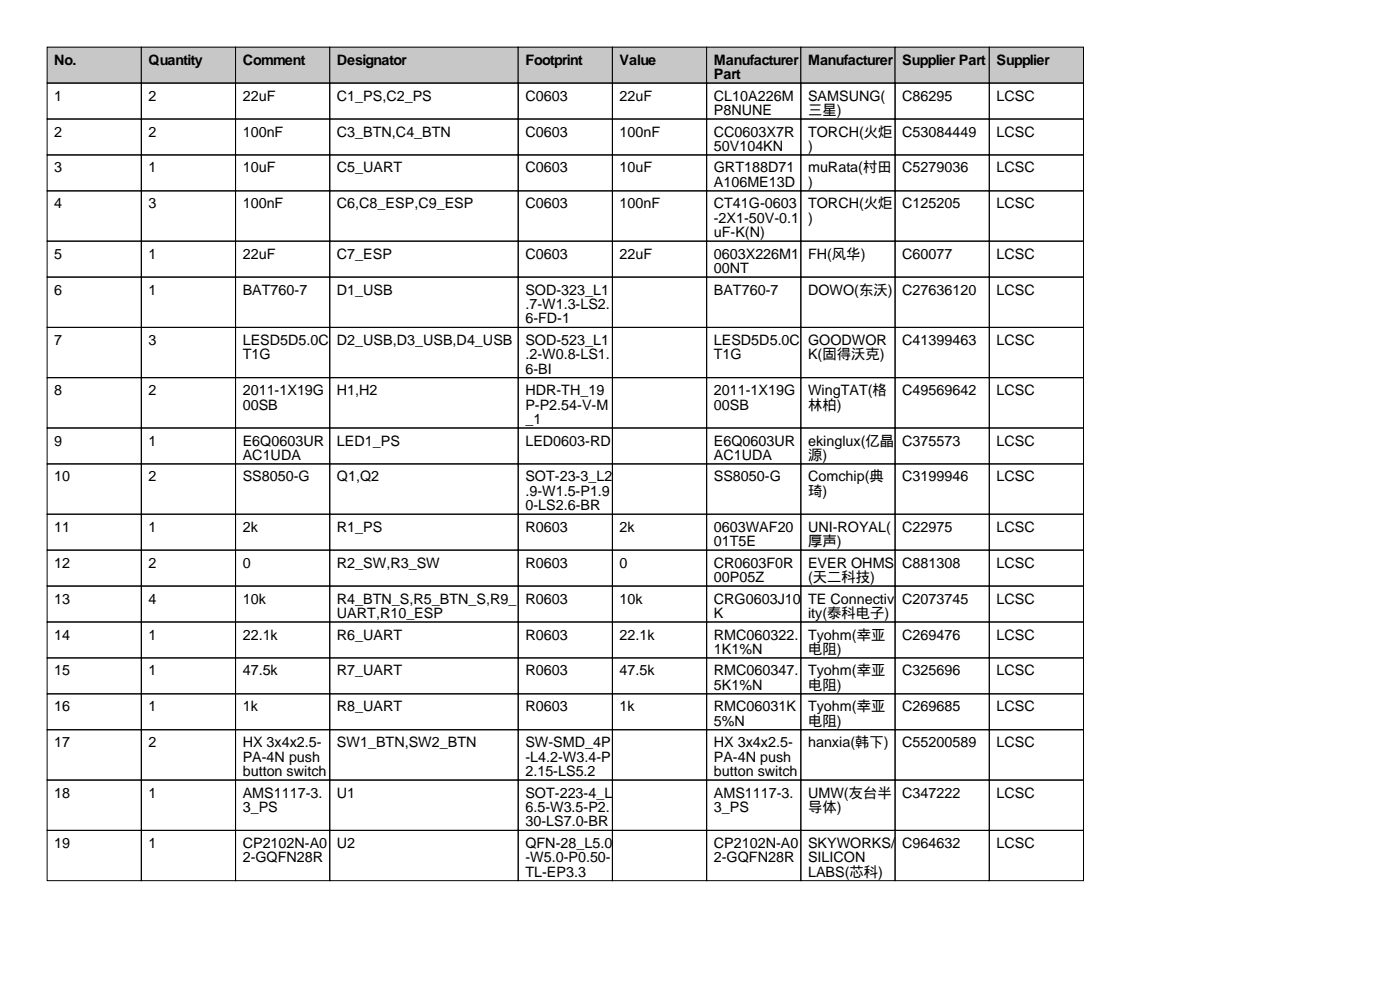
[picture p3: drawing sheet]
<svg xmlns="http://www.w3.org/2000/svg" width="297mm" height="210mm" viewBox="0 0 297 210" stroke-linecap="round" stroke-linejoin="round" font-family="sans-serif">
<defs><g id="words">
<g font-size="3">
<text x="11.5" y="13.7">No.</text>
<text x="31.5" y="13.7">Quantity</text>
<text x="51.5" y="13.7">Comment</text>
<text x="71.5" y="13.7">Designator</text>
<text x="111.5" y="13.7">Footprint</text>
<text x="131.5" y="13.7">Value</text>
<text x="151.5" y="13.7">Manufacturer</text>
<text x="151.5" y="16.8">Part</text>
<text x="171.5" y="13.7">Manufacturer</text>
<text x="191.5" y="13.7">Supplier Part</text>
<text x="211.5" y="13.7">Supplier</text>
<text x="11.5" y="21.3">1</text>
<text x="31.5" y="21.3">2</text>
<text x="51.5" y="21.3">22uF</text>
<text x="71.5" y="21.3">C1_PS,C2_PS</text>
<text x="111.5" y="21.3">C0603</text>
<text x="131.5" y="21.3">22uF</text>
<text x="151.5" y="21.3">CL10A226M</text>
<text x="171.5" y="21.3">SAMSUNG(</text>
<text x="191.5" y="21.3">C86295</text>
<text x="211.5" y="21.3">LCSC</text>
<text x="11.5" y="29">2</text>
<text x="31.5" y="29">2</text>
<text x="51.5" y="29">100nF</text>
<text x="71.5" y="29">C3_BTN,C4_BTN</text>
<text x="111.5" y="29">C0603</text>
<text x="131.5" y="29">100nF</text>
<text x="151.5" y="24.4">P8NUNE</text>
<text x="151.5" y="29">CC0603X7R</text>
<text x="171.5" y="24.4">三星)</text>
<text x="171.5" y="29">TORCH(火炬</text>
<text x="191.5" y="29">C53084449</text>
<text x="211.5" y="29">LCSC</text>
<text x="151.5" y="32">50V104KN</text>
<text x="171.5" y="32">)</text>
<text x="11.5" y="36.6">3</text>
<text x="31.5" y="36.6">1</text>
<text x="51.5" y="36.6">10uF</text>
<text x="71.5" y="36.6">C5_UART</text>
<text x="111.5" y="36.6">C0603</text>
<text x="131.5" y="36.6">10uF</text>
<text x="151.5" y="36.6">GRT188D71</text>
<text x="151.5" y="39.6">A106ME13D</text>
<text x="171.5" y="36.6">muRata(村田</text>
<text x="171.5" y="39.6">)</text>
<text x="191.5" y="36.6">C5279036</text>
<text x="211.5" y="36.6">LCSC</text>
<text x="11.5" y="44.2">4</text>
<text x="31.5" y="44.2">3</text>
<text x="51.5" y="44.2">100nF</text>
<text x="71.5" y="44.2">C6,C8_ESP,C9_ESP</text>
<text x="111.5" y="44.2">C0603</text>
<text x="131.5" y="44.2">100nF</text>
<text x="151.5" y="44.2">CT41G-0603</text>
<text x="151.5" y="47.2">-2X1-50V-0.1</text>
<text x="171.5" y="44.2">TORCH(火炬</text>
<text x="171.5" y="47.2">)</text>
<text x="191.5" y="44.2">C125205</text>
<text x="211.5" y="44.2">LCSC</text>
<text x="151.5" y="50.3">uF-K(N)</text>
<text x="11.5" y="54.9">5</text>
<text x="31.5" y="54.9">1</text>
<text x="51.5" y="54.9">22uF</text>
<text x="71.5" y="54.9">C7_ESP</text>
<text x="111.5" y="54.9">C0603</text>
<text x="131.5" y="54.9">22uF</text>
<text x="151.5" y="54.9">0603X226M1</text>
<text x="151.5" y="57.9">00NT</text>
<text x="171.5" y="54.9">FH(风华)</text>
<text x="191.5" y="54.9">C60077</text>
<text x="211.5" y="54.9">LCSC</text>
<text x="11.5" y="62.5">6</text>
<text x="31.5" y="62.5">1</text>
<text x="51.5" y="62.5">BAT760-7</text>
<text x="71.5" y="62.5">D1_USB</text>
<text x="111.5" y="62.5">SOD-323_L1</text>
<text x="111.5" y="65.5">.7-W1.3-LS2.</text>
<text x="151.5" y="62.5">BAT760-7</text>
<text x="171.5" y="62.5">DOWO(东沃)</text>
<text x="191.5" y="62.5">C27636120</text>
<text x="211.5" y="62.5">LCSC</text>
<text x="111.5" y="68.6">6-FD-1</text>
<text x="11.5" y="73.2">7</text>
<text x="31.5" y="73.2">3</text>
<text x="51.5" y="73.2">LESD5D5.0C</text>
<text x="51.5" y="76.2">T1G</text>
<text x="71.5" y="73.2">D2_USB,D3_USB,D4_USB</text>
<text x="111.5" y="73.2">SOD-523_L1</text>
<text x="111.5" y="76.2">.2-W0.8-LS1.</text>
<text x="151.5" y="73.2">LESD5D5.0C</text>
<text x="151.5" y="76.2">T1G</text>
<text x="171.5" y="73.2">GOODWOR</text>
<text x="171.5" y="76.2">K(固得沃克)</text>
<text x="191.5" y="73.2">C41399463</text>
<text x="211.5" y="73.2">LCSC</text>
<text x="11.5" y="83.8">8</text>
<text x="31.5" y="83.8">2</text>
<text x="51.5" y="83.8">2011-1X19G</text>
<text x="71.5" y="83.8">H1,H2</text>
<text x="111.5" y="79.3">6-BI</text>
<text x="111.5" y="83.8">HDR-TH_19</text>
<text x="151.5" y="83.8">2011-1X19G</text>
<text x="171.5" y="83.8">WingTAT(格</text>
<text x="191.5" y="83.8">C49569642</text>
<text x="211.5" y="83.8">LCSC</text>
<text x="51.5" y="86.9">00SB</text>
<text x="111.5" y="86.9">P-P2.54-V-M</text>
<text x="111.5" y="89.9">_1</text>
<text x="151.5" y="86.9">00SB</text>
<text x="171.5" y="86.9">林柏)</text>
<text x="11.5" y="94.5">9</text>
<text x="31.5" y="94.5">1</text>
<text x="51.5" y="94.5">E6Q0603UR</text>
<text x="71.5" y="94.5">LED1_PS</text>
<text x="111.5" y="94.5">LED0603-RD</text>
<text x="151.5" y="94.5">E6Q0603UR</text>
<text x="171.5" y="94.5">ekinglux(亿晶</text>
<text x="191.5" y="94.5">C375573</text>
<text x="211.5" y="94.5">LCSC</text>
<text x="51.5" y="97.5">AC1UDA</text>
<text x="151.5" y="97.5">AC1UDA</text>
<text x="171.5" y="97.5">源)</text>
<text x="11.5" y="102.1">10</text>
<text x="31.5" y="102.1">2</text>
<text x="51.5" y="102.1">SS8050-G</text>
<text x="71.5" y="102.1">Q1,Q2</text>
<text x="111.5" y="102.1">SOT-23-3_L2</text>
<text x="111.5" y="105.2">.9-W1.5-P1.9</text>
<text x="151.5" y="102.1">SS8050-G</text>
<text x="171.5" y="102.1">Comchip(典</text>
<text x="171.5" y="105.2">琦)</text>
<text x="191.5" y="102.1">C3199946</text>
<text x="211.5" y="102.1">LCSC</text>
<text x="11.5" y="112.8">11</text>
<text x="31.5" y="112.8">1</text>
<text x="51.5" y="112.8">2k</text>
<text x="71.5" y="112.8">R1_PS</text>
<text x="111.5" y="108.2">0-LS2.6-BR</text>
<text x="111.5" y="112.8">R0603</text>
<text x="131.5" y="112.8">2k</text>
<text x="151.5" y="112.8">0603WAF20</text>
<text x="171.5" y="112.8">UNI-ROYAL(</text>
<text x="191.5" y="112.8">C22975</text>
<text x="211.5" y="112.8">LCSC</text>
<text x="151.5" y="115.8">01T5E</text>
<text x="171.5" y="115.8">厚声)</text>
<text x="11.5" y="120.4">12</text>
<text x="31.5" y="120.4">2</text>
<text x="51.5" y="120.4">0</text>
<text x="71.5" y="120.4">R2_SW,R3_SW</text>
<text x="111.5" y="120.4">R0603</text>
<text x="131.5" y="120.4">0</text>
<text x="151.5" y="120.4">CR0603F0R</text>
<text x="151.5" y="123.4">00P05Z</text>
<text x="171.5" y="120.4">EVER OHMS</text>
<text x="171.5" y="123.4">(天二科技)</text>
<text x="191.5" y="120.4">C881308</text>
<text x="211.5" y="120.4">LCSC</text>
<text x="11.5" y="128">13</text>
<text x="31.5" y="128">4</text>
<text x="51.5" y="128">10k</text>
<text x="71.5" y="128">R4_BTN_S,R5_BTN_S,R9_</text>
<text x="71.5" y="131.1">UART,R10_ESP</text>
<text x="111.5" y="128">R0603</text>
<text x="131.5" y="128">10k</text>
<text x="151.5" y="128">CRG0603J10</text>
<text x="151.5" y="131.1">K</text>
<text x="171.5" y="128">TE Connectiv</text>
<text x="171.5" y="131.1">ity(泰科电子)</text>
<text x="191.5" y="128">C2073745</text>
<text x="211.5" y="128">LCSC</text>
<text x="11.5" y="135.6">14</text>
<text x="31.5" y="135.6">1</text>
<text x="51.5" y="135.6">22.1k</text>
<text x="71.5" y="135.6">R6_UART</text>
<text x="111.5" y="135.6">R0603</text>
<text x="131.5" y="135.6">22.1k</text>
<text x="151.5" y="135.6">RMC060322.</text>
<text x="171.5" y="135.6">Tyohm(幸亚</text>
<text x="191.5" y="135.6">C269476</text>
<text x="211.5" y="135.6">LCSC</text>
<text x="11.5" y="143.3">15</text>
<text x="31.5" y="143.3">1</text>
<text x="51.5" y="143.3">47.5k</text>
<text x="71.5" y="143.3">R7_UART</text>
<text x="111.5" y="143.3">R0603</text>
<text x="131.5" y="143.3">47.5k</text>
<text x="151.5" y="138.7">1K1%N</text>
<text x="151.5" y="143.3">RMC060347.</text>
<text x="171.5" y="138.7">电阻)</text>
<text x="171.5" y="143.3">Tyohm(幸亚</text>
<text x="191.5" y="143.3">C325696</text>
<text x="211.5" y="143.3">LCSC</text>
<text x="151.5" y="146.3">5K1%N</text>
<text x="171.5" y="146.3">电阻)</text>
<text x="11.5" y="150.9">16</text>
<text x="31.5" y="150.9">1</text>
<text x="51.5" y="150.9">1k</text>
<text x="71.5" y="150.9">R8_UART</text>
<text x="111.5" y="150.9">R0603</text>
<text x="131.5" y="150.9">1k</text>
<text x="151.5" y="150.9">RMC06031K</text>
<text x="151.5" y="153.9">5%N</text>
<text x="171.5" y="150.9">Tyohm(幸亚</text>
<text x="171.5" y="153.9">电阻)</text>
<text x="191.5" y="150.9">C269685</text>
<text x="211.5" y="150.9">LCSC</text>
<text x="11.5" y="158.5">17</text>
<text x="31.5" y="158.5">2</text>
<text x="51.5" y="158.5">HX 3x4x2.5-</text>
<text x="51.5" y="161.5">PA-4N push</text>
<text x="71.5" y="158.5">SW1_BTN,SW2_BTN</text>
<text x="111.5" y="158.5">SW-SMD_4P</text>
<text x="111.5" y="161.5">-L4.2-W3.4-P</text>
<text x="151.5" y="158.5">HX 3x4x2.5-</text>
<text x="151.5" y="161.5">PA-4N push</text>
<text x="171.5" y="158.5">hanxia(韩下)</text>
<text x="191.5" y="158.5">C55200589</text>
<text x="211.5" y="158.5">LCSC</text>
<text x="51.5" y="164.6">button switch</text>
<text x="111.5" y="164.6">2.15-LS5.2</text>
<text x="151.5" y="164.6">button switch</text>
<text x="11.5" y="169.2">18</text>
<text x="31.5" y="169.2">1</text>
<text x="51.5" y="169.2">AMS1117-3.</text>
<text x="51.5" y="172.2">3_PS</text>
<text x="71.5" y="169.2">U1</text>
<text x="111.5" y="169.2">SOT-223-4_L</text>
<text x="111.5" y="172.2">6.5-W3.5-P2.</text>
<text x="151.5" y="169.2">AMS1117-3.</text>
<text x="151.5" y="172.2">3_PS</text>
<text x="171.5" y="169.2">UMW(友台半</text>
<text x="171.5" y="172.2">导体)</text>
<text x="191.5" y="169.2">C347222</text>
<text x="211.5" y="169.2">LCSC</text>
<text x="11.5" y="179.8">19</text>
<text x="31.5" y="179.8">1</text>
<text x="51.5" y="179.8">CP2102N-A0</text>
<text x="71.5" y="179.8">U2</text>
<text x="111.5" y="175.3">30-LS7.0-BR</text>
<text x="111.5" y="179.8">QFN-28_L5.0</text>
<text x="151.5" y="179.8">CP2102N-A0</text>
<text x="171.5" y="179.8">SKYWORKS/</text>
<text x="191.5" y="179.8">C964632</text>
<text x="211.5" y="179.8">LCSC</text>
<text x="51.5" y="182.9">2-GQFN28R</text>
<text x="111.5" y="182.9">-W5.0-P0.50-</text>
<text x="111.5" y="185.9">TL-EP3.3</text>
<text x="151.5" y="182.9">2-GQFN28R</text>
<text x="171.5" y="182.9">SILICON</text>
<text x="171.5" y="185.9">LABS(芯科)</text>
</g>
</g></defs>
<g fill="#c7c7c7" stroke="#000" stroke-width=".21">
<path d="M10 10h20v7.6h-20z"/>
<path d="M30 10h20v7.6h-20z"/>
<path d="M50 10h20v7.6h-20z"/>
<path d="M70 10h40v7.6h-40z"/>
<path d="M110 10h20v7.6h-20z"/>
<path d="M130 10h20v7.6h-20z"/>
<path d="M150 10h20v7.6h-20z"/>
<path d="M170 10h20v7.6h-20z"/>
<path d="M190 10h20v7.6h-20z"/>
<path d="M210 10h20v7.6h-20z"/>
</g>
<g fill="none" stroke="#000" stroke-width=".21">
<path d="M10 17.6h20v7.6h-20zM30 17.6h20v7.6h-20zM50 17.6h20v7.6h-20zM70 17.6h40v7.6h-40zM110 17.6h20v7.6h-20zM130 17.6h20v7.6h-20zM150 17.6h20v7.6h-20zM170 17.6h20v7.6h-20zM190 17.6h20v7.6h-20zM210 17.6h20v7.6h-20zM10 25.2h20v7.7h-20zM10 32.9h20v7.6h-20z"/>
<path d="M30 25.2h20v7.7h-20zM30 32.9h20v7.6h-20zM50 25.2h20v7.7h-20zM50 32.9h20v7.6h-20zM70 25.2h40v7.7h-40zM70 32.9h40v7.6h-40zM110 25.2h20v7.7h-20zM110 32.9h20v7.6h-20zM130 25.2h20v7.7h-20zM130 32.9h20v7.6h-20zM150 25.2h20v7.7h-20zM150 32.9h20v7.6h-20z"/>
<path d="M170 25.2h20v7.7h-20zM170 32.9h20v7.6h-20zM190 25.2h20v7.7h-20zM190 32.9h20v7.6h-20zM210 25.2h20v7.7h-20zM210 32.9h20v7.6h-20zM10 40.5h20v10.6h-20zM10 51.1h20v7.7h-20zM10 58.8h20v10.6h-20zM30 40.5h20v10.6h-20zM30 51.1h20v7.7h-20zM30 58.8h20v10.6h-20z"/>
<path d="M50 40.5h20v10.6h-20zM50 51.1h20v7.7h-20zM50 58.8h20v10.6h-20zM70 40.5h40v10.6h-40zM70 51.1h40v7.7h-40zM70 58.8h40v10.6h-40zM110 40.5h20v10.6h-20zM110 51.1h20v7.7h-20zM110 58.8h20v10.6h-20zM130 40.5h20v10.6h-20zM130 51.1h20v7.7h-20zM130 58.8h20v10.6h-20z"/>
<path d="M150 40.5h20v10.6h-20zM150 51.1h20v7.7h-20zM150 58.8h20v10.6h-20zM170 40.5h20v10.6h-20zM170 51.1h20v7.7h-20zM170 58.8h20v10.6h-20zM190 40.5h20v10.6h-20zM190 51.1h20v7.7h-20zM190 58.8h20v10.6h-20zM210 40.5h20v10.6h-20zM210 51.1h20v7.7h-20zM210 58.8h20v10.6h-20z"/>
<path d="M10 69.4h20v10.7h-20zM30 69.4h20v10.7h-20zM50 69.4h20v10.7h-20zM70 69.4h40v10.7h-40zM110 69.4h20v10.7h-20zM130 69.4h20v10.7h-20zM150 69.4h20v10.7h-20zM170 69.4h20v10.7h-20zM190 69.4h20v10.7h-20zM210 69.4h20v10.7h-20zM10 80.1h20v10.7h-20zM10 90.8h20v7.6h-20z"/>
<path d="M10 98.4h20v10.7h-20zM30 80.1h20v10.7h-20zM30 90.8h20v7.6h-20zM30 98.4h20v10.7h-20zM50 80.1h20v10.7h-20zM50 90.8h20v7.6h-20zM50 98.4h20v10.7h-20zM70 80.1h40v10.7h-40zM70 90.8h40v7.6h-40zM70 98.4h40v10.7h-40zM110 80.1h20v10.7h-20zM110 90.8h20v7.6h-20z"/>
<path d="M110 98.4h20v10.7h-20zM130 80.1h20v10.7h-20zM130 90.8h20v7.6h-20zM130 98.4h20v10.7h-20zM150 80.1h20v10.7h-20zM150 90.8h20v7.6h-20zM150 98.4h20v10.7h-20zM170 80.1h20v10.7h-20zM170 90.8h20v7.6h-20zM170 98.4h20v10.7h-20zM190 80.1h20v10.7h-20zM190 90.8h20v7.6h-20z"/>
<path d="M190 98.4h20v10.7h-20zM210 80.1h20v10.7h-20zM210 90.8h20v7.6h-20zM210 98.4h20v10.7h-20zM10 109.1h20v7.6h-20zM10 116.7h20v7.6h-20zM30 109.1h20v7.6h-20zM30 116.7h20v7.6h-20zM50 109.1h20v7.6h-20zM50 116.7h20v7.6h-20zM70 109.1h40v7.6h-40zM70 116.7h40v7.6h-40z"/>
<path d="M110 109.1h20v7.6h-20zM110 116.7h20v7.6h-20zM130 109.1h20v7.6h-20zM130 116.7h20v7.6h-20zM150 109.1h20v7.6h-20zM150 116.7h20v7.6h-20zM170 109.1h20v7.6h-20zM170 116.7h20v7.6h-20zM190 109.1h20v7.6h-20zM190 116.7h20v7.6h-20zM210 109.1h20v7.6h-20zM210 116.7h20v7.6h-20z"/>
<path d="M10 124.3h20v7.6h-20zM10 131.9h20v7.6h-20zM10 139.5h20v7.7h-20zM30 124.3h20v7.6h-20zM30 131.9h20v7.6h-20zM30 139.5h20v7.7h-20zM50 124.3h20v7.6h-20zM50 131.9h20v7.6h-20zM50 139.5h20v7.7h-20zM70 124.3h40v7.6h-40zM70 131.9h40v7.6h-40zM70 139.5h40v7.7h-40z"/>
<path d="M110 124.3h20v7.6h-20zM110 131.9h20v7.6h-20zM110 139.5h20v7.7h-20zM130 124.3h20v7.6h-20zM130 131.9h20v7.6h-20zM130 139.5h20v7.7h-20zM150 124.3h20v7.6h-20zM150 131.9h20v7.6h-20zM150 139.5h20v7.7h-20zM170 124.3h20v7.6h-20zM170 131.9h20v7.6h-20zM170 139.5h20v7.7h-20z"/>
<path d="M190 124.3h20v7.6h-20zM190 131.9h20v7.6h-20zM190 139.5h20v7.7h-20zM210 124.3h20v7.6h-20zM210 131.9h20v7.6h-20zM210 139.5h20v7.7h-20zM10 147.2h20v7.6h-20zM10 154.8h20v10.6h-20zM30 147.2h20v7.6h-20zM30 154.8h20v10.6h-20zM50 147.2h20v7.6h-20zM50 154.8h20v10.6h-20z"/>
<path d="M70 147.2h40v7.6h-40zM70 154.8h40v10.6h-40zM110 147.2h20v7.6h-20zM110 154.8h20v10.6h-20zM130 147.2h20v7.6h-20zM130 154.8h20v10.6h-20zM150 147.2h20v7.6h-20zM150 154.8h20v10.6h-20zM170 147.2h20v7.6h-20zM170 154.8h20v10.6h-20zM190 147.2h20v7.6h-20zM190 154.8h20v10.6h-20z"/>
<path d="M210 147.2h20v7.6h-20zM210 154.8h20v10.6h-20zM10 165.4h20v10.7h-20zM10 176.1h20v10.7h-20zM30 165.4h20v10.7h-20zM30 176.1h20v10.7h-20zM50 165.4h20v10.7h-20zM50 176.1h20v10.7h-20zM70 165.4h40v10.7h-40zM70 176.1h40v10.7h-40zM110 165.4h20v10.7h-20zM110 176.1h20v10.7h-20z"/>
<path d="M130 165.4h20v10.7h-20zM130 176.1h20v10.7h-20zM150 165.4h20v10.7h-20zM150 176.1h20v10.7h-20zM170 165.4h20v10.7h-20zM170 176.1h20v10.7h-20zM190 165.4h20v10.7h-20zM190 176.1h20v10.7h-20zM210 165.4h20v10.7h-20zM210 176.1h20v10.7h-20z"/>
</g>
<use href="#words"/>
</svg>
